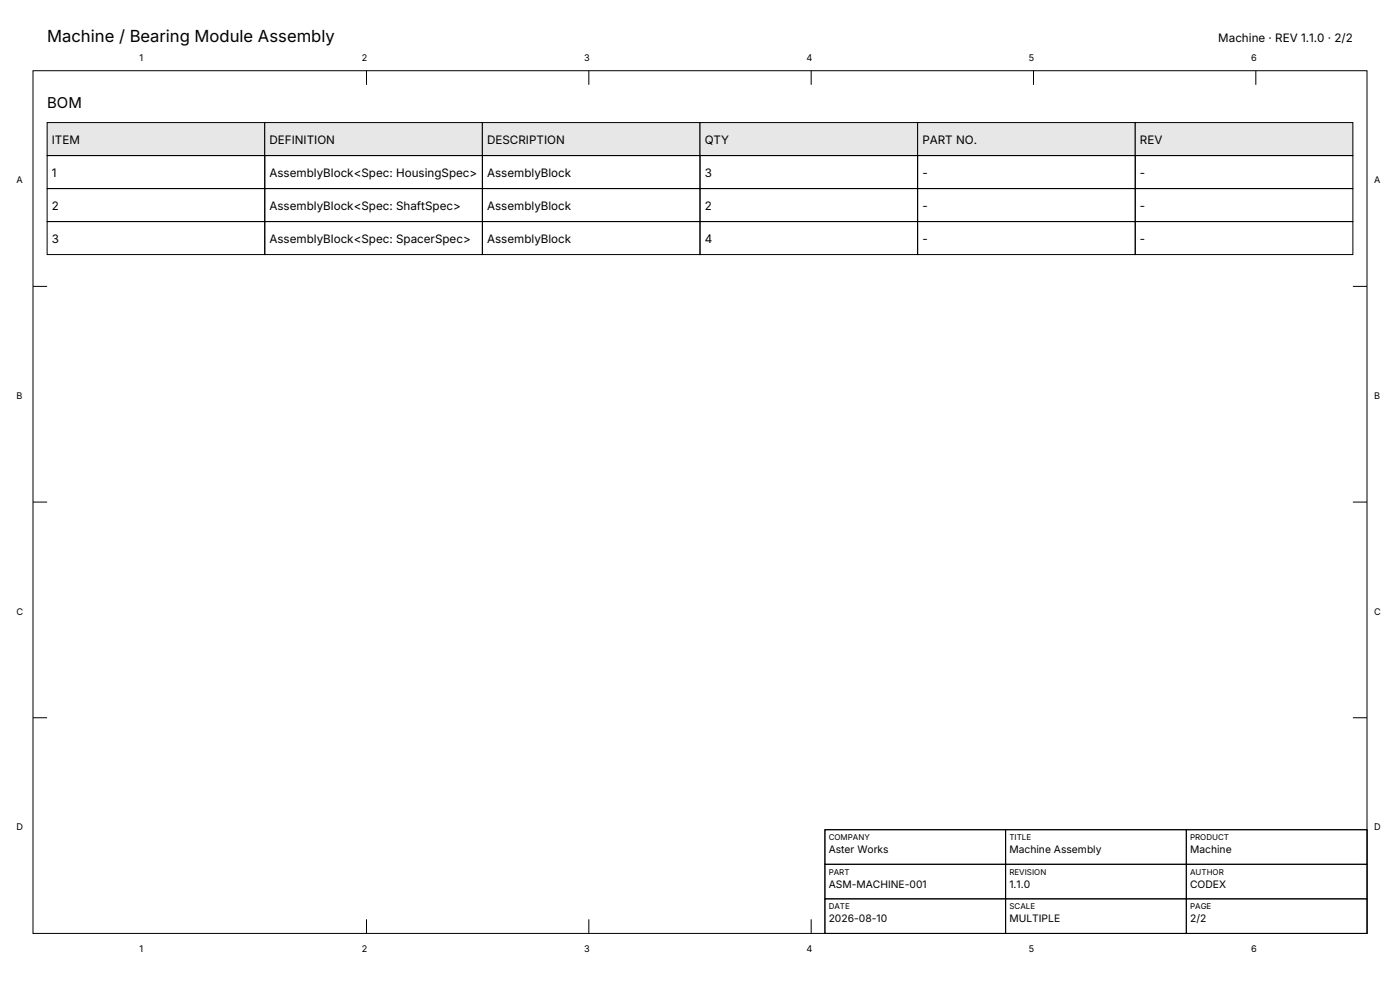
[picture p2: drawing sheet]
<svg xmlns="http://www.w3.org/2000/svg" width="297mm" height="210mm" viewBox="0 0 297 210" stroke-linecap="round" stroke-linejoin="round" font-family="sans-serif">
<defs><g id="words">
<text font-size="3.5" x="10" y="9">Machine / Bearing Module Assembly</text>
<text font-size="3.2" x="10" y="23">BOM</text>
<g font-size="2.5">
<text x="258.5" y="9">Machine · REV 1.1.0 · 2/2</text>
<text x="11" y="30.6">ITEM</text>
<text x="57.2" y="30.6">DEFINITION</text>
<text x="103.3" y="30.6">DESCRIPTION</text>
<text x="149.5" y="30.6">QTY</text>
<text x="195.7" y="30.6">PART NO.</text>
<text x="241.8" y="30.6">REV</text>
<text x="11" y="37.6">1</text>
<text x="57.2" y="37.6">AssemblyBlock&lt;Spec: HousingSpec&gt;</text>
<text x="103.3" y="37.6">AssemblyBlock</text>
<text x="149.5" y="37.6">3</text>
<text x="195.7" y="37.6">-</text>
<text x="241.8" y="37.6">-</text>
<text x="11" y="44.6">2</text>
<text x="57.2" y="44.6">AssemblyBlock&lt;Spec: ShaftSpec&gt;</text>
<text x="103.3" y="44.6">AssemblyBlock</text>
<text x="149.5" y="44.6">2</text>
<text x="195.7" y="44.6">-</text>
<text x="241.8" y="44.6">-</text>
<text x="11" y="51.6">3</text>
<text x="57.2" y="51.6">AssemblyBlock&lt;Spec: SpacerSpec&gt;</text>
<text x="103.3" y="51.6">AssemblyBlock</text>
<text x="149.5" y="51.6">4</text>
<text x="195.7" y="51.6">-</text>
<text x="241.8" y="51.6">-</text>
</g>
<g font-size="2.2">
<text x="175.8" y="181">Aster Works</text>
<text x="214.1" y="181">Machine Assembly</text>
<text x="252.5" y="181">Machine</text>
<text x="175.8" y="188.3">ASM-MACHINE-001</text>
<text x="214.1" y="188.3">1.1.0</text>
<text x="252.5" y="188.3">CODEX</text>
<text x="175.8" y="195.7">2026-08-10</text>
<text x="214.1" y="195.7">MULTIPLE</text>
<text x="252.5" y="195.7">2/2</text>
</g>
<g font-size="1.9">
<text x="29.6" y="13">1</text>
<text x="76.7" y="13">2</text>
<text x="123.9" y="13">3</text>
<text x="171.1" y="13">4</text>
<text x="218.2" y="13">5</text>
<text x="265.4" y="13">6</text>
<text x="3.5" y="38.9">A</text>
<text x="291.5" y="38.9">A</text>
<text x="3.5" y="84.6">B</text>
<text x="291.5" y="84.6">B</text>
<text x="3.5" y="130.4">C</text>
<text x="291.5" y="130.4">C</text>
<text x="3.5" y="176.1">D</text>
<text x="291.5" y="176.1">D</text>
<text x="29.6" y="202">1</text>
<text x="76.7" y="202">2</text>
<text x="123.9" y="202">3</text>
<text x="171.1" y="202">4</text>
<text x="218.2" y="202">5</text>
<text x="265.4" y="202">6</text>
</g>
<g font-size="1.7">
<text x="175.8" y="178.2">COMPANY</text>
<text x="214.1" y="178.2">TITLE</text>
<text x="252.5" y="178.2">PRODUCT</text>
<text x="175.8" y="185.5">PART</text>
<text x="214.1" y="185.5">REVISION</text>
<text x="252.5" y="185.5">AUTHOR</text>
<text x="175.8" y="192.9">DATE</text>
<text x="214.1" y="192.9">SCALE</text>
<text x="252.5" y="192.9">PAGE</text>
</g>
</g></defs>
<g fill="none" stroke="#000" stroke-width=".21">
<path d="M7 15h283v183h-283zM77.8 15v3M124.9 15v3M172.1 15v3M219.2 15v3M266.4 15v3M7 60.8h3M287 60.8h3M7 106.5h3M287 106.5h3M7 152.3h3M287 152.3h3"/>
<path d="M77.8 195v3M124.9 195v3M172.1 195v3M219.2 195v3M266.4 195v3"/>
</g>
<g fill="#e0e8f2" stroke="#000" stroke-width=".21">
<path d="M10 26h46.2v7h-46.2z"/>
<path d="M56.2 26h46.1v7h-46.1z"/>
<path d="M102.3 26h46.2v7h-46.2z"/>
<path d="M148.5 26h46.2v7h-46.2z"/>
<path d="M194.7 26h46.1v7h-46.1z"/>
<path d="M240.8 26h46.2v7h-46.2z"/>
</g>
<g fill="none" stroke="#000" stroke-width=".21">
<path d="M10 33h46.2v7h-46.2zM56.2 33h46.1v7h-46.1zM102.3 33h46.2v7h-46.2zM148.5 33h46.2v7h-46.2zM194.7 33h46.1v7h-46.1zM240.8 33h46.2v7h-46.2zM10 40h46.2v7h-46.2zM10 47h46.2v7h-46.2zM56.2 40h46.1v7h-46.1zM56.2 47h46.1v7h-46.1zM102.3 40h46.2v7h-46.2zM102.3 47h46.2v7h-46.2z"/>
<path d="M148.5 40h46.2v7h-46.2zM148.5 47h46.2v7h-46.2zM194.7 40h46.1v7h-46.1zM194.7 47h46.1v7h-46.1zM240.8 40h46.2v7h-46.2zM240.8 47h46.2v7h-46.2z"/>
</g>
<path d="M175 176h115v22h-115z" fill="#fff" stroke="#000" stroke-width=".21"/>
<path d="M175 176h38.3v7.3h-38.3zM213.3 176h38.4v7.3h-38.4zM251.7 176h38.3v7.3h-38.3zM175 183.3h38.3v7.4h-38.3zM175 190.7h38.3v7.3h-38.3zM213.3 183.3h38.4v7.4h-38.4zM213.3 190.7h38.4v7.3h-38.4zM251.7 183.3h38.3v7.4h-38.3zM251.7 190.7h38.3v7.3h-38.3z" fill="none" stroke="#000" stroke-width=".21"/>
<use href="#words"/>
</svg>
